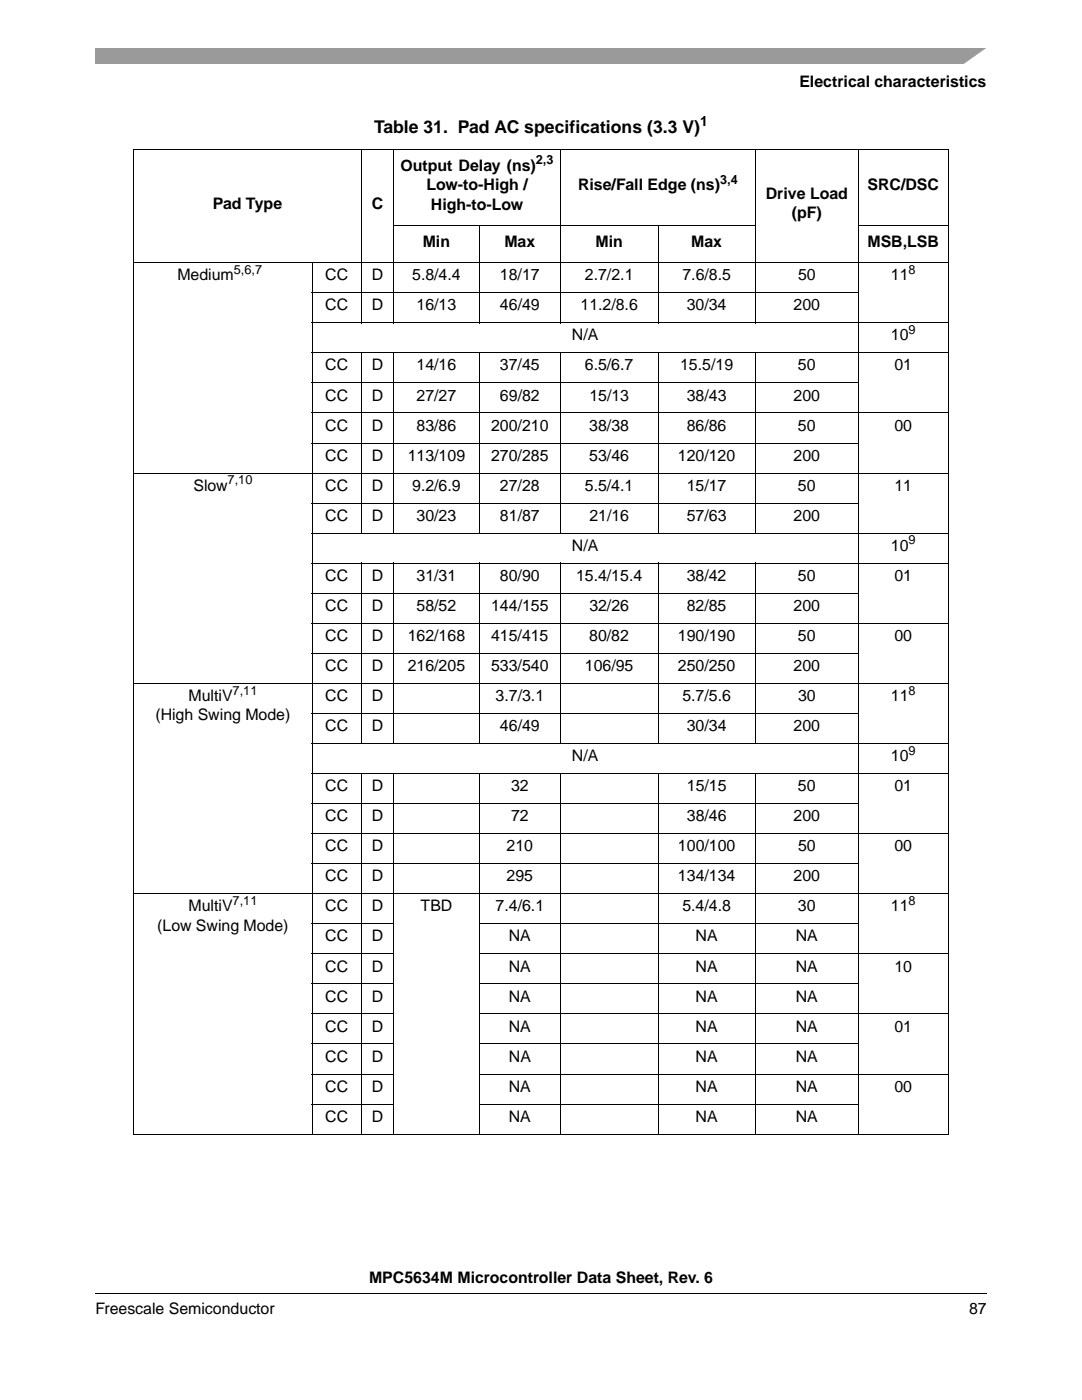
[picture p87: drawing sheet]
<svg xmlns="http://www.w3.org/2000/svg" width="216mm" height="279mm" viewBox="0 0 216 279" stroke-linecap="round" stroke-linejoin="round" font-family="sans-serif">
<defs><g id="words">
<text font-size="3.5" x="74.6" y="26.5">Table 31. Pad AC specifications (3.3 V)</text>
<g font-size="3.2">
<text x="159.5" y="17.4">Electrical characteristics</text>
<text x="79.9" y="34.1">Output Delay (ns)</text>
<text x="42.5" y="41.7">Pad Type</text>
<text x="74.2" y="41.7">C</text>
<text x="85.1" y="38">Low-to-High /</text>
<text x="86" y="41.8">High-to-Low</text>
<text x="115.4" y="38">Rise/Fall Edge (ns)</text>
<text x="152.8" y="39.7">Drive Load</text>
<text x="173.1" y="38">SRC/DSC</text>
<text x="158" y="43.6">(pF)</text>
<text x="84.3" y="49.2">Min</text>
<text x="100.6" y="49.2">Max</text>
<text x="118.8" y="49.2">Min</text>
<text x="137.9" y="49.2">Max</text>
<text x="173.1" y="49.2">MSB,LSB</text>
<text x="35.4" y="55.9">Medium</text>
<text x="64.9" y="55.9">CC</text>
<text x="74.2" y="55.9">D</text>
<text x="82.2" y="55.9">5.8/4.4</text>
<text x="99.8" y="55.9">18/17</text>
<text x="116.7" y="55.9">2.7/2.1</text>
<text x="136.2" y="55.9">7.6/8.5</text>
<text x="159.2" y="55.9">50</text>
<text x="177.8" y="55.9">11</text>
<text x="64.9" y="62">CC</text>
<text x="74.2" y="62">D</text>
<text x="83.1" y="62">16/13</text>
<text x="99.8" y="62">46/49</text>
<text x="115.8" y="62">11.2/8.6</text>
<text x="137" y="62">30/34</text>
<text x="158.3" y="62">200</text>
<text x="114.1" y="67.9">N/A</text>
<text x="177.8" y="67.9">10</text>
<text x="64.9" y="73.9">CC</text>
<text x="74.2" y="73.9">D</text>
<text x="83.1" y="73.9">14/16</text>
<text x="99.8" y="73.9">37/45</text>
<text x="116.7" y="73.9">6.5/6.7</text>
<text x="135.7" y="73.9">15.5/19</text>
<text x="159.2" y="73.9">50</text>
<text x="178.5" y="73.9">01</text>
<text x="64.9" y="79.9">CC</text>
<text x="74.2" y="79.9">D</text>
<text x="83.1" y="79.9">27/27</text>
<text x="99.8" y="79.9">69/82</text>
<text x="117.6" y="79.9">15/13</text>
<text x="137" y="79.9">38/43</text>
<text x="158.3" y="79.9">200</text>
<text x="64.9" y="85.9">CC</text>
<text x="74.2" y="85.9">D</text>
<text x="83.1" y="85.9">83/86</text>
<text x="98" y="85.9">200/210</text>
<text x="117.6" y="85.9">38/38</text>
<text x="137" y="85.9">86/86</text>
<text x="159.2" y="85.9">50</text>
<text x="178.5" y="85.9">00</text>
<text x="64.9" y="91.9">CC</text>
<text x="74.2" y="91.9">D</text>
<text x="81.4" y="91.9">113/109</text>
<text x="98" y="91.9">270/285</text>
<text x="117.6" y="91.9">53/46</text>
<text x="135.3" y="91.9">120/120</text>
<text x="158.3" y="91.9">200</text>
<text x="38.6" y="97.9">Slow</text>
<text x="64.9" y="97.9">CC</text>
<text x="74.2" y="97.9">D</text>
<text x="82.2" y="97.9">9.2/6.9</text>
<text x="99.8" y="97.9">27/28</text>
<text x="116.7" y="97.9">5.5/4.1</text>
<text x="137" y="97.9">15/17</text>
<text x="159.2" y="97.9">50</text>
<text x="178.5" y="97.9">11</text>
<text x="64.9" y="103.9">CC</text>
<text x="74.2" y="103.9">D</text>
<text x="83.1" y="103.9">30/23</text>
<text x="99.8" y="103.9">81/87</text>
<text x="117.6" y="103.9">21/16</text>
<text x="137" y="103.9">57/63</text>
<text x="158.3" y="103.9">200</text>
<text x="114.1" y="109.9">N/A</text>
<text x="177.8" y="109.9">10</text>
<text x="64.9" y="115.9">CC</text>
<text x="74.2" y="115.9">D</text>
<text x="83.1" y="115.9">31/31</text>
<text x="99.8" y="115.9">80/90</text>
<text x="114.9" y="115.9">15.4/15.4</text>
<text x="137" y="115.9">38/42</text>
<text x="159.2" y="115.9">50</text>
<text x="178.5" y="115.9">01</text>
<text x="64.9" y="121.9">CC</text>
<text x="74.2" y="121.9">D</text>
<text x="83.1" y="121.9">58/52</text>
<text x="98" y="121.9">144/155</text>
<text x="117.6" y="121.9">32/26</text>
<text x="137" y="121.9">82/85</text>
<text x="158.3" y="121.9">200</text>
<text x="64.9" y="127.9">CC</text>
<text x="74.2" y="127.9">D</text>
<text x="81.4" y="127.9">162/168</text>
<text x="98" y="127.9">415/415</text>
<text x="117.6" y="127.9">80/82</text>
<text x="135.3" y="127.9">190/190</text>
<text x="159.2" y="127.9">50</text>
<text x="178.5" y="127.9">00</text>
<text x="64.9" y="133.9">CC</text>
<text x="74.2" y="133.9">D</text>
<text x="81.4" y="133.9">216/205</text>
<text x="98" y="133.9">533/540</text>
<text x="116.7" y="133.9">106/95</text>
<text x="135.3" y="133.9">250/250</text>
<text x="158.3" y="133.9">200</text>
<text x="31" y="143.8">(High Swing Mode)</text>
<text x="37.6" y="139.9">MultiV</text>
<text x="64.9" y="139.9">CC</text>
<text x="74.2" y="139.9">D</text>
<text x="98.9" y="139.9">3.7/3.1</text>
<text x="136.2" y="139.9">5.7/5.6</text>
<text x="159.2" y="139.9">30</text>
<text x="177.8" y="139.9">11</text>
<text x="64.9" y="145.9">CC</text>
<text x="74.2" y="145.9">D</text>
<text x="99.8" y="145.9">46/49</text>
<text x="137" y="145.9">30/34</text>
<text x="158.3" y="145.9">200</text>
<text x="114.1" y="151.9">N/A</text>
<text x="177.8" y="151.9">10</text>
<text x="64.9" y="157.9">CC</text>
<text x="74.2" y="157.9">D</text>
<text x="102" y="157.9">32</text>
<text x="137.1" y="157.9">15/15</text>
<text x="159.2" y="157.9">50</text>
<text x="178.5" y="157.9">01</text>
<text x="64.9" y="163.9">CC</text>
<text x="74.2" y="163.9">D</text>
<text x="102" y="163.9">72</text>
<text x="137.1" y="163.9">38/46</text>
<text x="158.3" y="163.9">200</text>
<text x="64.9" y="169.9">CC</text>
<text x="74.2" y="169.9">D</text>
<text x="101.1" y="169.9">210</text>
<text x="135.3" y="169.9">100/100</text>
<text x="159.2" y="169.9">50</text>
<text x="178.5" y="169.9">00</text>
<text x="64.9" y="175.9">CC</text>
<text x="74.2" y="175.9">D</text>
<text x="101.1" y="175.9">295</text>
<text x="135.3" y="175.9">134/134</text>
<text x="158.3" y="175.9">200</text>
<text x="31.4" y="185.8">(Low Swing Mode)</text>
<text x="37.6" y="181.9">MultiV</text>
<text x="64.9" y="181.9">CC</text>
<text x="74.2" y="181.9">D</text>
<text x="83.9" y="181.9">TBD</text>
<text x="98.9" y="181.9">7.4/6.1</text>
<text x="136.2" y="181.9">5.4/4.8</text>
<text x="159.2" y="181.9">30</text>
<text x="177.8" y="181.9">11</text>
<text x="64.9" y="187.9">CC</text>
<text x="74.2" y="187.9">D</text>
<text x="101.5" y="187.9">NA</text>
<text x="138.8" y="187.9">NA</text>
<text x="158.8" y="187.9">NA</text>
<text x="64.9" y="193.9">CC</text>
<text x="74.2" y="193.9">D</text>
<text x="101.5" y="193.9">NA</text>
<text x="138.8" y="193.9">NA</text>
<text x="158.8" y="193.9">NA</text>
<text x="178.5" y="193.9">10</text>
<text x="64.9" y="199.9">CC</text>
<text x="74.2" y="199.9">D</text>
<text x="101.5" y="199.9">NA</text>
<text x="138.8" y="199.9">NA</text>
<text x="158.8" y="199.9">NA</text>
<text x="64.9" y="205.9">CC</text>
<text x="74.2" y="205.9">D</text>
<text x="101.5" y="205.9">NA</text>
<text x="138.8" y="205.9">NA</text>
<text x="158.8" y="205.9">NA</text>
<text x="178.5" y="205.9">01</text>
<text x="64.9" y="211.9">CC</text>
<text x="74.2" y="211.9">D</text>
<text x="101.5" y="211.9">NA</text>
<text x="138.8" y="211.9">NA</text>
<text x="158.8" y="211.9">NA</text>
<text x="64.9" y="217.9">CC</text>
<text x="74.2" y="217.9">D</text>
<text x="101.5" y="217.9">NA</text>
<text x="138.8" y="217.9">NA</text>
<text x="158.8" y="217.9">NA</text>
<text x="178.5" y="217.9">00</text>
<text x="64.9" y="223.9">CC</text>
<text x="74.2" y="223.9">D</text>
<text x="101.5" y="223.9">NA</text>
<text x="138.8" y="223.9">NA</text>
<text x="158.8" y="223.9">NA</text>
<text x="73.6" y="256.1">MPC5634M Microcontroller Data Sheet, Rev. 6</text>
<text x="19" y="262.3">Freescale Semiconductor</text>
<text x="193.4" y="262.3">87</text>
</g>
<text font-size="2.8" x="139.7" y="25.1">1</text>
<g font-size="2.5">
<text x="106.9" y="32.8">2,3</text>
<text x="143.7" y="36.7">3,4</text>
<text x="46.7" y="54.7">5,6,7</text>
<text x="181.3" y="54.7">8</text>
<text x="181.3" y="66.7">9</text>
<text x="45.4" y="96.7">7,10</text>
<text x="181.3" y="108.6">9</text>
<text x="46.4" y="138.6">7,11</text>
<text x="181.3" y="138.6">8</text>
<text x="181.3" y="150.6">9</text>
<text x="46.4" y="180.6">7,11</text>
<text x="181.3" y="180.6">8</text>
</g>
</g></defs>
<path d="M19 258v.2z" fill="#000"/>
<path d="M19 258.1h177.8" fill="none" stroke="#000" stroke-width=".2"/>
<path d="M19 9.5h177.8v3.2h-177.8z" fill="#9a9a9a"/>
<path d="M192 13l5.3-3.8h1.5v3.8z" fill="#fff"/>
<g fill="none" stroke="#000" stroke-width=".2">
<path d="M26.6 29.8h162.7M26.7 29.9v196.4M72.1 29.8v34.7M78.5 29.8v34.7M111.8 29.8v34.7M150.7 29.8v34.7M171.3 29.8v196.6M189.2 29.9v196.4M26.6 52.4h162.7M62.2 58.4h109.1M62.3 52.3v174.1M78.5 45h72.3"/>
<path d="M95.6 44.9v19.6M131.3 44.9v19.6M171.2 45h18.1M62.2 64.4h127.1M62.2 70.4h127.1M62.2 76.4h109.1M72.1 70.3v36.2M78.5 70.3v36.2M95.6 70.3v36.2M111.8 70.3v36.2M131.3 70.3v36.2M150.7 70.3v36.2"/>
<path d="M26.6 94.4h162.7M62.2 82.4h127.1M62.2 88.4h109.1M62.2 100.4h109.1M62.2 106.4h127.1M62.2 112.4h127.1M62.2 118.4h109.1M72.1 112.3v36.2M78.5 112.3v36.2M95.6 112.3v36.2M111.8 112.3v36.2M131.3 112.3v36.2"/>
<path d="M150.7 112.3v36.2M26.6 136.4h162.7M62.2 124.4h127.1M62.2 130.4h109.1M62.2 142.4h109.1M62.2 148.4h127.1M62.2 154.4h127.1M72.1 154.3v72.1M78.5 154.3v72.1M95.6 154.3v72.1M111.8 154.3v72.1M131.3 154.3v72.1"/>
<path d="M150.7 154.3v72.1M26.6 178.4h162.7M62.2 160.4h109.1M62.2 166.4h127.1M62.2 172.4h109.1M62.2 184.4h16.4M62.2 190.4h16.4M62.2 196.4h16.4M95.5 184.4h75.8M95.5 190.4h93.8M95.5 196.4h75.8M62.2 202.4h16.4"/>
<path d="M62.2 208.3h16.4M62.2 214.4h16.4M95.5 202.4h93.8M95.5 208.3h75.8M95.5 214.4h93.8M26.6 226.3h162.7M62.2 220.3h16.4M95.5 220.3h75.8"/>
</g>
<use href="#words"/>
</svg>
